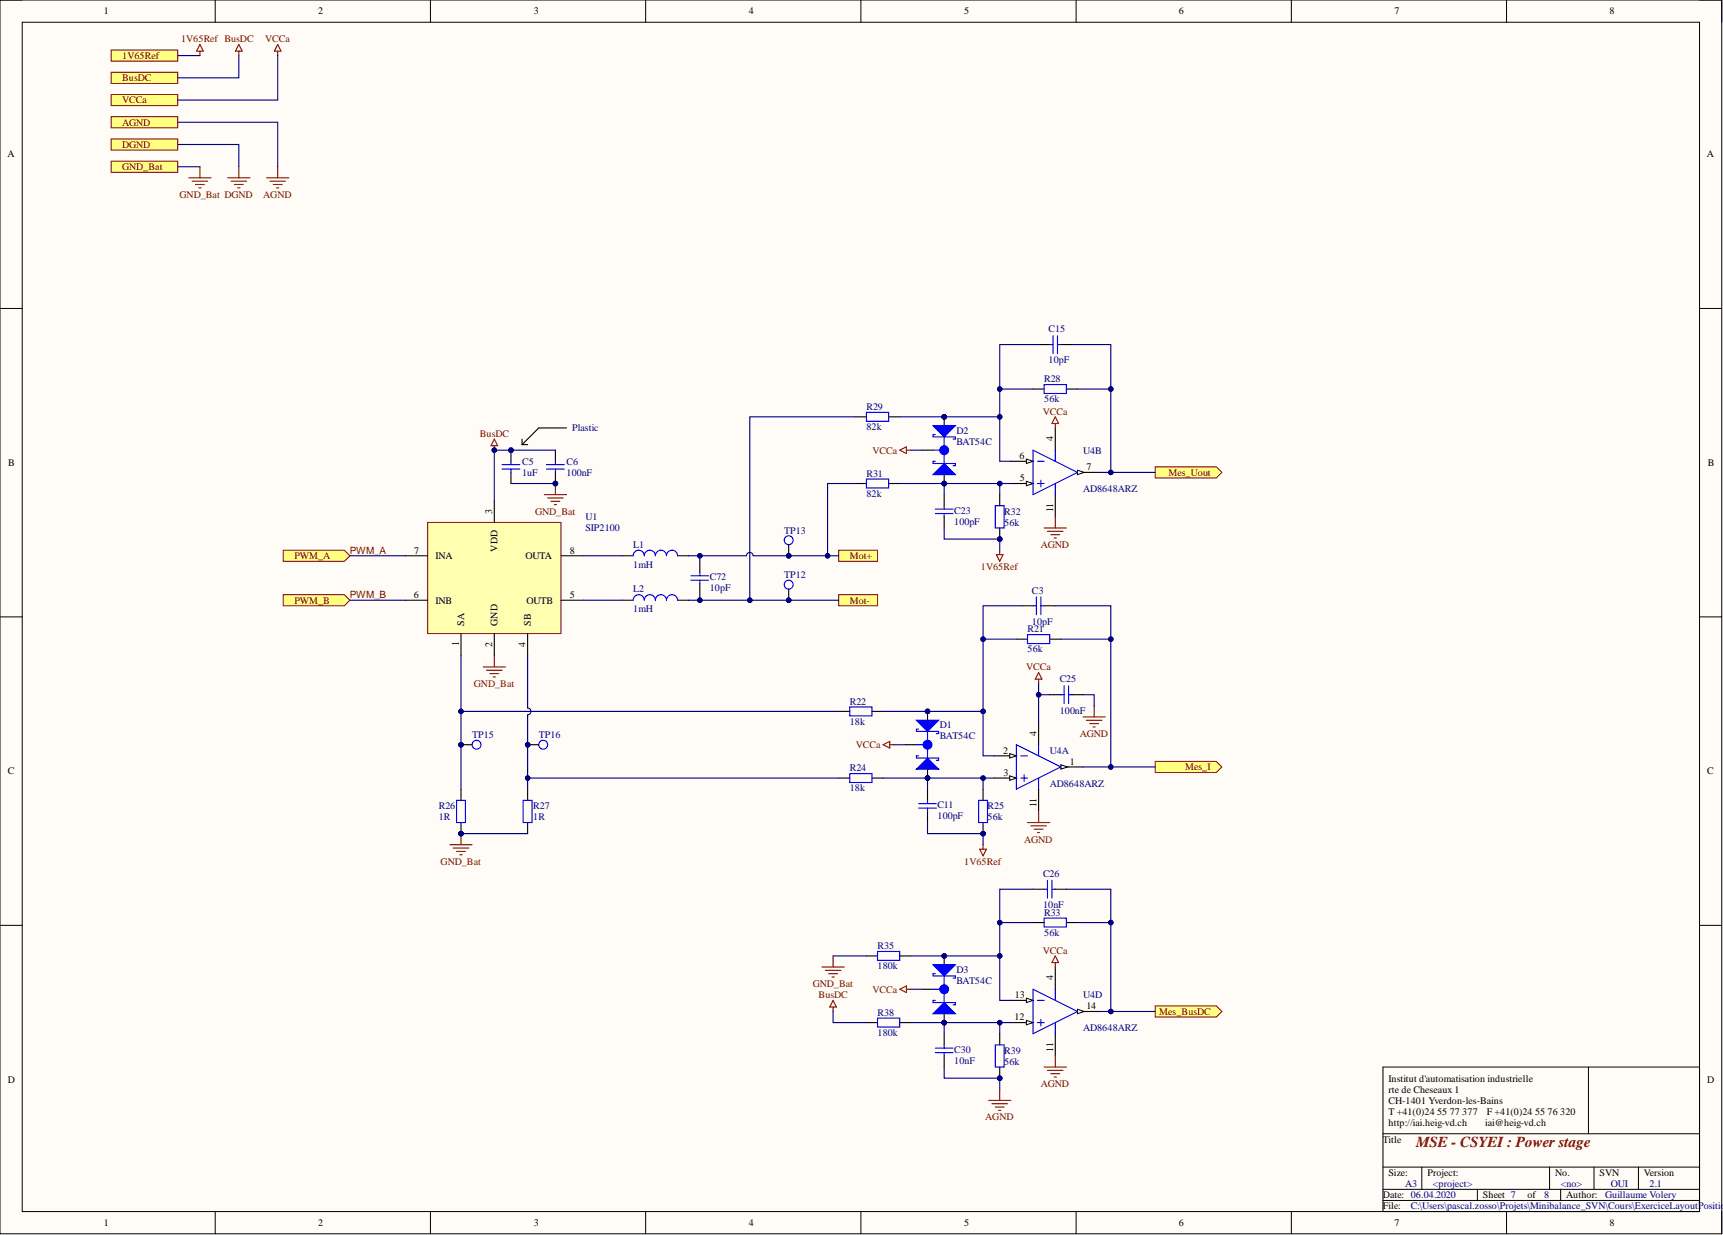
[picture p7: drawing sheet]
<svg xmlns="http://www.w3.org/2000/svg" width="393mm" height="282mm" viewBox="0 0 393 282" stroke-linecap="round" stroke-linejoin="round" font-family="sans-serif">
<defs><g id="words">
<text font-size="3.5" fill="#800000" x="323.3" y="261.8">MSE - CSYEI : Power stage</text>
<g font-size="2.3">
<text x="23.7" y="3.3">1</text>
<text x="72.6" y="3.3">2</text>
<text x="121.9" y="3.3">3</text>
<text x="170.9" y="3.3">4</text>
<text x="220.1" y="3.3">5</text>
<text x="269.1" y="3.3">6</text>
<text x="318.3" y="3.3">7</text>
<text x="367.4" y="3.3">8</text>
<text x="1.7" y="35.9">A</text>
<text x="389.7" y="35.9">A</text>
<text x="240.4" y="100.7" transform="rotate(-90 240.4 100.7)">4</text>
<text x="1.9" y="106.4">B</text>
<text x="232.7" y="104.8">6</text>
<text x="248" y="107.3">7</text>
<text x="389.8" y="106.4">B</text>
<text x="232.8" y="109.8">5</text>
<text x="112.3" y="117.2" transform="rotate(-90 112.3 117.2)">3</text>
<text x="240.4" y="117" transform="rotate(-90 240.4 117)">11</text>
<text x="113.6" y="125.9" transform="rotate(-90 113.6 125.9)">VDD</text>
<text x="94.6" y="126.3">7</text>
<text x="99.4" y="127.6">INA</text>
<text x="119.9" y="127.6">OUTA</text>
<text x="130.1" y="126.3">8</text>
<text x="94.5" y="136.5">6</text>
<text x="99.4" y="137.8">INB</text>
<text x="120.2" y="137.8">OUTB</text>
<text x="130.1" y="136.5">5</text>
<text x="106" y="142.8" transform="rotate(-90 106 142.8)">SA</text>
<text x="113.6" y="142.8" transform="rotate(-90 113.6 142.8)">GND</text>
<text x="121.2" y="142.8" transform="rotate(-90 121.2 142.8)">SB</text>
<text x="104.7" y="147.5" transform="rotate(-90 104.7 147.5)">1</text>
<text x="112.3" y="147.6" transform="rotate(-90 112.3 147.6)">2</text>
<text x="119.9" y="147.7" transform="rotate(-90 119.9 147.7)">4</text>
<text x="236.6" y="167.9" transform="rotate(-90 236.6 167.9)">4</text>
<text x="229" y="172">2</text>
<text x="1.8" y="176.7">C</text>
<text x="229.1" y="177.1">3</text>
<text x="244.2" y="174.5">1</text>
<text x="389.8" y="176.7">C</text>
<text x="236.6" y="184.2" transform="rotate(-90 236.6 184.2)">11</text>
<text x="231.7" y="227.8">13</text>
<text x="240.4" y="223.8" transform="rotate(-90 240.4 223.8)">4</text>
<text x="231.6" y="232.9">12</text>
<text x="248" y="230.3">14</text>
<text x="240.4" y="240" transform="rotate(-90 240.4 240)">11</text>
<text x="1.8" y="247.2">D</text>
<text x="317" y="246.8">Institut d'automatisation industrielle</text>
<text x="317" y="249.4">rte de Cheseaux 1</text>
<text x="317" y="251.9">CH-1401 Yverdon-les-Bains</text>
<text x="389.8" y="247.2">D</text>
<text x="317" y="254.5">T +41(0)24</text>
<text x="317" y="257">http://iai.heig-vd.ch</text>
<text x="328.1" y="254.5">55</text>
<text x="331" y="254.5">77</text>
<text x="333.8" y="254.5">377</text>
<text x="339" y="257">iai@heig-vd.ch</text>
<text x="339.4" y="254.5">F +41(0)24</text>
<text x="350.4" y="254.5">55</text>
<text x="353.3" y="254.5">76</text>
<text x="356.2" y="254.5">320</text>
<text x="315.7" y="260.8">Title</text>
<text x="317" y="268.4">Size:</text>
<text x="325.9" y="268.4">Project:</text>
<text x="355" y="268.4">No.</text>
<text x="365.2" y="268.4">SVN</text>
<text x="375.3" y="268.4">Version</text>
<text x="315.7" y="273.5">Date: 06.04.2020</text>
<text x="338.5" y="273.5">Sheet 7</text>
<text x="348.7" y="273.5">of</text>
<text x="357.6" y="273.5">Author:</text>
<text x="23.7" y="279.8">1</text>
<text x="72.6" y="279.8">2</text>
<text x="121.9" y="279.8">3</text>
<text x="170.9" y="279.8">4</text>
<text x="220.1" y="279.8">5</text>
<text x="269.1" y="279.8">6</text>
<text x="315.7" y="276">File:</text>
<text x="318.3" y="279.8">7</text>
<text x="367.4" y="279.8">8</text>
</g>
<g font-size="2.3" fill="#800000">
<text x="41.3" y="9.6">1V65Ref BusDC</text>
<text x="60.5" y="9.6">VCCa</text>
<text x="27.9" y="13.4">1V65Ref</text>
<text x="27.9" y="18.5">BusDC</text>
<text x="27.9" y="23.6">VCCa</text>
<text x="27.9" y="28.7">AGND</text>
<text x="27.9" y="33.7">DGND</text>
<text x="27.9" y="38.8">GND_Bat</text>
<text x="41" y="45.2">GND_Bat DGND</text>
<text x="60.1" y="45.2">AGND</text>
<text x="238" y="94.6">VCCa</text>
<text x="109.6" y="99.7">BusDC</text>
<text x="199.2" y="103.5">VCCa</text>
<text x="266.8" y="108.6">Mes_Uout</text>
<text x="122.1" y="117.5">GND_Bat</text>
<text x="237.6" y="125.1">AGND</text>
<text x="67.2" y="127.6">PWM_A</text>
<text x="79.9" y="126.3">PWM_A</text>
<text x="194" y="127.6">Mot+</text>
<text x="223.9" y="130.1">1V65Ref</text>
<text x="67.2" y="137.8">PWM_B</text>
<text x="79.9" y="136.5">PWM_B</text>
<text x="194" y="137.8">Mot-</text>
<text x="234.2" y="153">VCCa</text>
<text x="108.2" y="156.8">GND_Bat</text>
<text x="195.3" y="170.7">VCCa</text>
<text x="246.5" y="168.2">AGND</text>
<text x="270.6" y="175.8">Mes_I</text>
<text x="100.6" y="197.4">GND_Bat</text>
<text x="220.1" y="197.4">1V65Ref</text>
<text x="233.8" y="192.3">AGND</text>
<text x="238" y="217.7">VCCa</text>
<text x="185.5" y="225.3">GND_Bat</text>
<text x="186.9" y="227.8">BusDC</text>
<text x="199.2" y="226.5">VCCa</text>
<text x="264.7" y="231.6">Mes_BusDC</text>
<text x="237.6" y="248.1">AGND</text>
<text x="224.9" y="255.7">AGND</text>
</g>
<g font-size="2.3" fill="#000080">
<text x="239.4" y="75.9">C15</text>
<text x="239.4" y="83">10pF</text>
<text x="238.4" y="87.3">R28</text>
<text x="197.8" y="93.6">R29</text>
<text x="238.4" y="91.8">56k</text>
<text x="130.6" y="98.4">Plastic</text>
<text x="197.8" y="98.2">82k</text>
<text x="218.3" y="98.9">D2</text>
<text x="218.3" y="101.5">BAT54C</text>
<text x="119.2" y="106">C5</text>
<text x="129.3" y="106">C6</text>
<text x="247.2" y="103.5">U4B</text>
<text x="119.2" y="108.6">1uF</text>
<text x="129.3" y="108.6">100nF</text>
<text x="197.8" y="108.8">R31</text>
<text x="197.8" y="113.4">82k</text>
<text x="247.2" y="112.4">AD8648ARZ</text>
<text x="133.6" y="118.7">U1</text>
<text x="217.8" y="117.2">C23</text>
<text x="217.8" y="119.7">100pF</text>
<text x="229.2" y="117.5">R32</text>
<text x="229.2" y="120">56k</text>
<text x="133.6" y="121.3">SIP2100</text>
<text x="144.5" y="125.1">L1</text>
<text x="179" y="121.8">TP13</text>
<text x="144.5" y="129.6">1mH</text>
<text x="179" y="131.9">TP12</text>
<text x="144.5" y="135.2">L2</text>
<text x="162" y="132.4">C72</text>
<text x="162" y="135">10pF</text>
<text x="235.6" y="135.5">C3</text>
<text x="144.5" y="139.8">1mH</text>
<text x="235.6" y="142.6">10pF</text>
<text x="234.6" y="144.4">R21</text>
<text x="234.6" y="148.9">56k</text>
<text x="241.9" y="155.8">C25</text>
<text x="194" y="160.8">R22</text>
<text x="194" y="165.4">18k</text>
<text x="214.5" y="166.2">D1</text>
<text x="241.9" y="162.9">100nF</text>
<text x="107.8" y="168.5">TP15</text>
<text x="123" y="168.5">TP16</text>
<text x="214.5" y="168.7">BAT54C</text>
<text x="239.6" y="172">U4A</text>
<text x="194" y="176.1">R24</text>
<text x="239.6" y="179.6">AD8648ARZ</text>
<text x="100.2" y="184.7">R26</text>
<text x="121.7" y="184.7">R27</text>
<text x="194" y="180.6">18k</text>
<text x="214" y="184.4">C11</text>
<text x="225.4" y="184.7">R25</text>
<text x="100.2" y="187.2">1R</text>
<text x="121.7" y="187.2">1R</text>
<text x="214" y="187">100pF</text>
<text x="225.4" y="187.2">56k</text>
<text x="238.1" y="200.2">C26</text>
<text x="238.1" y="207.3">10nF</text>
<text x="238.4" y="209">R33</text>
<text x="238.4" y="213.6">56k</text>
<text x="200.3" y="216.7">R35</text>
<text x="200.3" y="221.2">180k</text>
<text x="218.3" y="222">D3</text>
<text x="218.3" y="224.5">BAT54C</text>
<text x="247.2" y="227.8">U4D</text>
<text x="200.3" y="231.9">R38</text>
<text x="200.3" y="236.4">180k</text>
<text x="247.2" y="235.4">AD8648ARZ</text>
<text x="217.8" y="240.2">C30</text>
<text x="217.8" y="242.8">10nF</text>
<text x="229.2" y="240.5">R39</text>
<text x="229.2" y="243">56k</text>
<text x="320.8" y="270.9">A3</text>
<text x="327.1" y="270.9">&lt;project&gt;</text>
<text x="352.5" y="273.5">8</text>
<text x="356.3" y="270.9">&lt;no&gt;</text>
<text x="366.4" y="273.5">Guillaume Volery</text>
<text x="367.7" y="270.9">OUI</text>
<text x="376.6" y="270.9">2.1</text>
<text x="322.1" y="276">C:\Users\pascal.zosso\Projets\Minibalance_SVN\Cours\ExerciceLayoutPosition</text>
</g>
</g></defs>
<path d="M0 0h393.1v281.6h-393.1z" fill-rule="evenodd" fill="#fffcf8"/>
<path d="M0 0h393.1v281.6h-393.1z" fill="none" stroke="#000" stroke-width=".23"/>
<path d="M5.1 5.1h382.9v271.4h-382.9z" fill-rule="evenodd" fill="#fffcf8"/>
<g fill="none" stroke="#000" stroke-width=".23">
<path d="M0 0h5.1M5.1 5.1h382.9v271.4h-382.9zM49.1 0v5.1M98.3 0v5.1M147.4 0v5.1M196.5 0v5.1M245.7 0v5.1M294.8 0v5.1M343.9 0v5.1M388 0h5.1v5.1M0 70.4h5.1M388 70.4h5.1"/>
<path d="M0 140.8h5.1M388 140.8h5.1M0 211.2h5.1M388 211.2h5.1M315.7 243.5h72.3v33h-72.3zM315.7 258.8h72.3M362.6 243.5v15.3M49.1 276.5v5.1M98.3 276.5v5.1M147.4 276.5v5.1M196.5 276.5v5.1M245.7 276.5v5.1"/>
<path d="M294.8 276.5v5.1M315.7 274h72.3M315.7 271.4h72.3M315.7 266.4h72.3M324.6 266.4v5M337.3 271.4v2.6M343.9 276.5v5.1M353.8 266.4v5M356.3 271.4v2.6M363.9 266.4v5M374 266.4v5M393.1 276.5v5.1"/>
</g>
<path d="M112.8 100.2l.8 1.5h-1.5zM112.8 101.7v1" fill="none" stroke="#800000" stroke-width=".25"/>
<circle cx="112.8" cy="102.7" r=".51" fill="#000080"/>
<circle cx="112.8" cy="102.7" r=".51" fill="none" stroke="#000080" stroke-width=".23"/>
<path d="M110.3 152.2h5.1M111.1 153h3.5M111.8 153.7h2.1M112.6 154.5h.5M112.8 149.7v2.5M102.7 192.8h5.1M103.5 193.6h3.5M104.2 194.3h2.1M105 195.1h.5M105.2 190.3v2.5" fill="none" stroke="#800000" stroke-width=".25"/>
<circle cx="105.2" cy="190.3" r=".51" fill="#000080"/>
<circle cx="105.2" cy="190.3" r=".51" fill="none" stroke="#000080" stroke-width=".23"/>
<path d="M190.2 218.2v2.5M187.7 220.7h5M188.4 221.5h3.6M189.2 222.2h2M189.9 223h.5M190.2 229.8v1.1M190.2 228.3l.8 1.5h-1.6zM225.7 251.2h5.1M226.5 251.9h3.5M227.2 252.7h2M228 253.4h.5M228.2 248.6v2.6" fill="none" stroke="#800000" stroke-width=".25"/>
<path d="M191.5 135.7h8.8v2.6h-8.8z" fill-rule="evenodd" fill="#ffff80"/>
<path d="M191.5 135.7h8.8v2.6h-8.8z" fill="none" stroke="#800000" stroke-width=".23"/>
<path d="M191.5 125.6h8.8v2.5h-8.8z" fill-rule="evenodd" fill="#ffff80"/>
<path d="M191.5 125.6h8.8v2.5h-8.8z" fill="none" stroke="#800000" stroke-width=".23"/>
<path d="M263.7 173.8h14l1.2 1.2-1.2 1.3h-14z" fill-rule="evenodd" fill="#ffff80"/>
<path d="M263.7 173.8h14l1.2 1.2-1.2 1.3h-14z" fill="none" stroke="#800000" stroke-width=".23"/>
<path d="M263.7 106.6h14l1.2 1.2-1.2 1.3h-14z" fill-rule="evenodd" fill="#ffff80"/>
<path d="M263.7 106.6h14l1.2 1.2-1.2 1.3h-14z" fill="none" stroke="#800000" stroke-width=".23"/>
<path d="M263.7 229.6h14l1.2 1.3-1.2 1.2h-14z" fill-rule="evenodd" fill="#ffff80"/>
<path d="M263.7 229.6h14l1.2 1.3-1.2 1.2h-14z" fill="none" stroke="#800000" stroke-width=".23"/>
<path d="M64.7 125.6h13.9l1.3 1.2-1.3 1.3h-13.9z" fill-rule="evenodd" fill="#ffff80"/>
<path d="M64.7 125.6h13.9l1.3 1.2-1.3 1.3h-13.9z" fill="none" stroke="#800000" stroke-width=".23"/>
<path d="M64.7 135.7h13.9l1.3 1.3-1.3 1.3h-13.9z" fill-rule="evenodd" fill="#ffff80"/>
<path d="M64.7 135.7h13.9l1.3 1.3-1.3 1.3h-13.9z" fill="none" stroke="#800000" stroke-width=".23"/>
<path d="M25.4 26.6h15.2v2.6h-15.2z" fill-rule="evenodd" fill="#ffff80"/>
<path d="M25.4 26.6h15.2v2.6h-15.2z" fill="none" stroke="#800000" stroke-width=".23"/>
<path d="M25.4 31.7h15.2v2.6h-15.2z" fill-rule="evenodd" fill="#ffff80"/>
<path d="M25.4 31.7h15.2v2.6h-15.2z" fill="none" stroke="#800000" stroke-width=".23"/>
<path d="M25.4 36.8h15.2v2.5h-15.2z" fill-rule="evenodd" fill="#ffff80"/>
<path d="M25.4 36.8h15.2v2.5h-15.2z" fill="none" stroke="#800000" stroke-width=".23"/>
<path d="M25.4 11.4h15.2v2.6h-15.2z" fill-rule="evenodd" fill="#ffff80"/>
<path d="M25.4 11.4h15.2v2.6h-15.2z" fill="none" stroke="#800000" stroke-width=".23"/>
<path d="M25.4 16.5h15.2v2.5h-15.2z" fill-rule="evenodd" fill="#ffff80"/>
<path d="M25.4 16.5h15.2v2.5h-15.2z" fill="none" stroke="#800000" stroke-width=".23"/>
<path d="M25.4 21.6h15.2v2.5h-15.2z" fill-rule="evenodd" fill="#ffff80"/>
<path d="M25.4 21.6h15.2v2.5h-15.2z" fill="none" stroke="#800000" stroke-width=".23"/>
<path d="M227.5 126.6h1.5l-.8 1.5zM228.2 125.6v1M223.7 193.8h1.5l-.8 1.5zM224.4 192.8v1" fill="none" stroke="#800000" stroke-width=".25"/>
<g fill="none" stroke="#000" stroke-width=".25">
<path d="M235.8 88.8h2.6M243.4 88.8h2.6M215.6 112.9v2.5M215.6 118v2.5M232 145.9h2.6M239.6 158.6h2.6M239.6 145.9h2.6M244.7 158.6h2.5M211.7 180.1v2.6M211.7 185.2v2.5M235.8 203h2.6M235.8 210.6h2.6"/>
<path d="M240.9 203h2.5M243.4 210.6h2.6M215.6 235.9v2.6M215.6 241v2.5"/>
</g>
<g fill="none" stroke="#00f" stroke-width=".25">
<path d="M238.4 87.8h5v2h-5zM213.5 116.2h4.1M213.5 117.2h4.1M215.6 115.4v.8M215.6 117.2v.8M234.6 144.9h5v2h-5zM242.2 158.6h.7M242.9 156.5v4.1M244 156.5v4.1M244 158.6h.7M209.7 183.4h4.1M209.7 184.4h4.1"/>
<path d="M211.7 182.7v.7M211.7 184.4v.8M238.4 209.5h5v2.1h-5zM238.4 203h.7M239.1 200.9v4.1M240.1 200.9v4.1M240.1 203h.8M213.5 239.2h4.1M215.6 238.5v.7M213.5 240.2h4.1M215.6 240.2v.8"/>
</g>
<circle cx="224.4" cy="190.3" r=".51" fill="#000080"/>
<circle cx="224.4" cy="190.3" r=".51" fill="none" stroke="#000080" stroke-width=".23"/>
<path d="M224.4 180.1v2.6M224.4 187.7v2.6" fill="none" stroke="#000" stroke-width=".25"/>
<circle cx="224.4" cy="190.3" r=".51" fill="#000080"/>
<circle cx="224.4" cy="190.3" r=".51" fill="none" stroke="#000080" stroke-width=".23"/>
<path d="M223.4 182.7h2v5h-2z" fill="none" stroke="#00f" stroke-width=".25"/>
<circle cx="228.2" cy="123" r=".51" fill="#000080"/>
<circle cx="228.2" cy="123" r=".51" fill="none" stroke="#000080" stroke-width=".23"/>
<path d="M228.2 112.9v2.5M228.2 120.5v2.5" fill="none" stroke="#000" stroke-width=".25"/>
<circle cx="228.2" cy="123" r=".51" fill="#000080"/>
<circle cx="228.2" cy="123" r=".51" fill="none" stroke="#000080" stroke-width=".23"/>
<path d="M227.2 115.4h2v5.1h-2z" fill="none" stroke="#00f" stroke-width=".25"/>
<circle cx="228.2" cy="246.1" r=".51" fill="#000080"/>
<circle cx="228.2" cy="246.1" r=".51" fill="none" stroke="#000080" stroke-width=".23"/>
<path d="M228.2 235.9v2.6M228.2 243.5v2.6" fill="none" stroke="#000" stroke-width=".25"/>
<circle cx="228.2" cy="246.1" r=".51" fill="#000080"/>
<circle cx="228.2" cy="246.1" r=".51" fill="none" stroke="#000080" stroke-width=".23"/>
<path d="M227.2 238.5h2v5h-2z" fill="none" stroke="#00f" stroke-width=".25"/>
<circle cx="105.2" cy="190.3" r=".51" fill="#000080"/>
<circle cx="105.2" cy="190.3" r=".51" fill="none" stroke="#000080" stroke-width=".23"/>
<path d="M105.2 180.1v2.6M105.2 187.7v2.6" fill="none" stroke="#000" stroke-width=".25"/>
<circle cx="105.2" cy="190.3" r=".51" fill="#000080"/>
<circle cx="105.2" cy="190.3" r=".51" fill="none" stroke="#000080" stroke-width=".23"/>
<path d="M197.8 94.1h5.1v2h-5.1zM197.8 109.3h5.1v2.1h-5.1zM194 161.3h5.1v2.1h-5.1zM194 176.6h5.1v2h-5.1zM104.2 182.7h2.1v5h-2.1zM119.4 182.7h2.1v5h-2.1zM200.3 217.2h5.1v2h-5.1zM200.3 232.4h5.1v2h-5.1z" fill="none" stroke="#00f" stroke-width=".25"/>
<g fill="none" stroke="#000" stroke-width=".25">
<path d="M195.3 95.1h2.5M202.9 95.1h2.5M195.3 110.4h2.5M202.9 110.4h2.5M191.5 162.4h2.5M191.5 177.6h2.5M199.1 162.4h2.5M199.1 177.6h2.5M120.5 180.1v2.6M120.5 187.7v2.6M197.8 218.2h2.5M205.4 218.2h2.5"/>
<path d="M197.8 233.4h2.5M205.4 233.4h2.5"/>
</g>
<circle cx="105.2" cy="170" r=".51" fill="#000080"/>
<circle cx="105.2" cy="170" r=".51" fill="none" stroke="#000080" stroke-width=".23"/>
<circle cx="108.8" cy="170" r="1.02" fill="none" stroke="#00f" stroke-width=".25"/>
<path d="M105.2 170h2.6" fill="none" stroke="#000" stroke-width=".25"/>
<circle cx="105.2" cy="170" r=".51" fill="#000080"/>
<circle cx="105.2" cy="170" r=".51" fill="none" stroke="#000080" stroke-width=".23"/>
<circle cx="120.5" cy="170" r=".51" fill="#000080"/>
<circle cx="120.5" cy="170" r=".51" fill="none" stroke="#000080" stroke-width=".23"/>
<circle cx="124" cy="170" r="1.02" fill="none" stroke="#00f" stroke-width=".25"/>
<path d="M120.5 170h2.5" fill="none" stroke="#000" stroke-width=".25"/>
<circle cx="120.5" cy="170" r=".51" fill="#000080"/>
<circle cx="120.5" cy="170" r=".51" fill="none" stroke="#000080" stroke-width=".23"/>
<path d="M242.2 175h5" fill="none" stroke="#000" stroke-width=".25"/>
<path d="M242.2 174.5l1.5 .5-1.5 .6z" fill="#f8fcff"/>
<path d="M242.2 174.5l1.5 .5-1.5 .6z" fill="none" stroke="#000" stroke-width=".23"/>
<path d="M227 172.5h5" fill="none" stroke="#000" stroke-width=".25"/>
<path d="M230.5 172l1.5 .5-1.5 .5z" fill="#f8fcff"/>
<path d="M230.5 172l1.5 .5-1.5 .5z" fill="none" stroke="#000" stroke-width=".23"/>
<path d="M227 177.6h5" fill="none" stroke="#000" stroke-width=".25"/>
<path d="M230.5 177.1l1.5 .5-1.5 .5z" fill="#f8fcff"/>
<path d="M230.5 177.1l1.5 .5-1.5 .5z" fill="none" stroke="#000" stroke-width=".23"/>
<path d="M232 170l10.2 5-10.2 5.1zM233 172.5h1.6M233 177.6h1.6M233.8 176.8v1.5M237.1 170v2.5M237.1 177.6v2.5" fill="none" stroke="#00f" stroke-width=".25"/>
<path d="M246 107.8h5.1M237.1 164.9v5.1M237.1 180.1v5.1" fill="none" stroke="#000" stroke-width=".25"/>
<path d="M237.1 153.5l.8 1.5h-1.6zM237.1 155v1M234.6 187.7h5M235.3 188.5h3.6M236.1 189.3h2M236.9 190h.5M237.1 185.2v2.5" fill="none" stroke="#800000" stroke-width=".25"/>
<path d="M246 107.3l1.5 .5-1.5 .5z" fill="#f8fcff"/>
<path d="M246 107.3l1.5 .5-1.5 .5z" fill="none" stroke="#000" stroke-width=".23"/>
<path d="M230.8 110.4h5" fill="none" stroke="#000" stroke-width=".25"/>
<path d="M234.3 109.8l1.5 .6-1.5 .5z" fill="#f8fcff"/>
<path d="M234.3 109.8l1.5 .6-1.5 .5z" fill="none" stroke="#000" stroke-width=".23"/>
<path d="M230.8 105.3h5" fill="none" stroke="#000" stroke-width=".25"/>
<path d="M234.3 104.8l1.5 .5-1.5 .5z" fill="#f8fcff"/>
<path d="M234.3 104.8l1.5 .5-1.5 .5z" fill="none" stroke="#000" stroke-width=".23"/>
<path d="M235.8 102.7l10.2 5.1-10.2 5.1zM236.9 105.3h1.5M236.9 110.4h1.5M237.6 109.6v1.5M240.9 102.7v2.6M240.9 110.4v2.5" fill="none" stroke="#00f" stroke-width=".25"/>
<path d="M240.9 97.7v5M240.9 112.9v5.1M246 230.9h5.1" fill="none" stroke="#000" stroke-width=".25"/>
<path d="M240.9 95.1l.8 1.6h-1.6zM240.9 96.7v1M240.9 118v2.5M238.4 120.5h5M239.1 121.3h3.6M239.9 122h2M240.7 122.8h.5M247.2 163.6h5.1M248 164.4h3.6M248.8 165.2h2M249.5 165.9h.5M249.8 161.1v2.5" fill="none" stroke="#800000" stroke-width=".25"/>
<path d="M246 230.3l1.5 .6-1.5 .5z" fill="#f8fcff"/>
<path d="M246 230.3l1.5 .6-1.5 .5z" fill="none" stroke="#000" stroke-width=".23"/>
<path d="M230.8 233.4h5" fill="none" stroke="#000" stroke-width=".25"/>
<path d="M234.3 232.9l1.5 .5-1.5 .5z" fill="#f8fcff"/>
<path d="M234.3 232.9l1.5 .5-1.5 .5z" fill="none" stroke="#000" stroke-width=".23"/>
<path d="M230.8 228.3h5" fill="none" stroke="#000" stroke-width=".25"/>
<path d="M234.3 227.8l1.5 .5-1.5 .5z" fill="#f8fcff"/>
<path d="M234.3 227.8l1.5 .5-1.5 .5z" fill="none" stroke="#000" stroke-width=".23"/>
<path d="M235.8 225.8l10.2 5.1-10.2 5zM236.9 228.3h1.5M236.9 233.4h1.5M237.6 232.6v1.6M240.9 225.8v2.5M240.9 233.4v2.5" fill="none" stroke="#00f" stroke-width=".25"/>
<path d="M240.9 220.7v5.1M240.9 235.9v5.1" fill="none" stroke="#000" stroke-width=".25"/>
<path d="M240.9 218.2l.8 1.5h-1.6zM240.9 219.7v1M238.4 243.5h5M239.1 244.3h3.6M239.9 245.1h2M240.7 245.8h.5M240.9 241v2.5" fill="none" stroke="#800000" stroke-width=".25"/>
<path d="M97.6 119.2h30.5v25.4h-30.5z" fill-rule="evenodd" fill="#ffffb0"/>
<path d="M97.6 119.2h30.5v25.4h-30.5z" fill="none" stroke="#800000" stroke-width=".23"/>
<path d="M112.8 114.2v5M92.6 137h5M92.6 126.8h5M128.1 137h5M128.1 126.8h5M105.2 144.6v5.1M112.8 144.6v5.1M120.5 144.6v5.1" fill="none" stroke="#000" stroke-width=".25"/>
<path d="M124.3 112.9h5M125 113.7h3.6M125.8 114.4h2M126.5 115.2h.5M126.8 110.4v2.5" fill="none" stroke="#800000" stroke-width=".25"/>
<circle cx="126.8" cy="110.4" r=".51" fill="#000080"/>
<circle cx="126.8" cy="110.4" r=".51" fill="none" stroke="#000080" stroke-width=".23"/>
<circle cx="126.8" cy="110.4" r=".51" fill="#000080"/>
<circle cx="126.8" cy="110.4" r=".51" fill="none" stroke="#000080" stroke-width=".23"/>
<path d="M126.8 107.8v2.6" fill="none" stroke="#000" stroke-width=".25"/>
<circle cx="126.8" cy="110.4" r=".51" fill="#000080"/>
<circle cx="126.8" cy="110.4" r=".51" fill="none" stroke="#000080" stroke-width=".23"/>
<path d="M126.8 102.7v2.6" fill="none" stroke="#000" stroke-width=".25"/>
<path d="M124.8 106h4M124.8 107.1h4M126.8 105.3v.7M126.8 107.1v.7" fill="none" stroke="#00f" stroke-width=".25"/>
<circle cx="215.6" cy="95.1" r=".51" fill="#000080"/>
<circle cx="215.6" cy="95.1" r=".51" fill="none" stroke="#000080" stroke-width=".23"/>
<circle cx="215.6" cy="110.4" r=".51" fill="#000080"/>
<circle cx="215.6" cy="110.4" r=".51" fill="none" stroke="#000080" stroke-width=".23"/>
<path d="M215.6 95.1v2.6" fill="none" stroke="#000" stroke-width=".25"/>
<circle cx="215.6" cy="95.1" r=".51" fill="#000080"/>
<circle cx="215.6" cy="95.1" r=".51" fill="none" stroke="#000080" stroke-width=".23"/>
<path d="M210.5 102.7h2.5" fill="none" stroke="#000" stroke-width=".25"/>
<path d="M213 97.2h5.1l-2.5 2.5z" fill="#00f"/>
<path d="M213 97.2h5.1l-2.5 2.5zM213.5 99.2h-.5v.5h5.1v.5h-.5" fill="none" stroke="#00f" stroke-width=".25"/>
<path d="M215.6 107.8v2.6" fill="none" stroke="#000" stroke-width=".25"/>
<circle cx="215.6" cy="110.4" r=".51" fill="#000080"/>
<circle cx="215.6" cy="110.4" r=".51" fill="none" stroke="#000080" stroke-width=".23"/>
<path d="M215.6 105.8l2.5 2.5h-5.1z" fill="#00f"/>
<path d="M215.6 99.7v6.1M213 102.7h2.6M213.5 105.3h-.5v.5h5.1v.5h-.5M215.6 105.8l2.5 2.5h-5.1z" fill="none" stroke="#00f" stroke-width=".25"/>
<circle cx="215.6" cy="102.7" r="1.01" fill="#00f"/>
<circle cx="215.6" cy="102.7" r="1.01" fill="none" stroke="#00f" stroke-width=".23"/>
<path d="M205.4 102.7l1.5-.7v1.5zM206.9 102.7h1" fill="none" stroke="#800000" stroke-width=".25"/>
<circle cx="215.6" cy="218.2" r=".51" fill="#000080"/>
<circle cx="215.6" cy="218.2" r=".51" fill="none" stroke="#000080" stroke-width=".23"/>
<circle cx="215.6" cy="233.4" r=".51" fill="#000080"/>
<circle cx="215.6" cy="233.4" r=".51" fill="none" stroke="#000080" stroke-width=".23"/>
<path d="M215.6 218.2v2.5" fill="none" stroke="#000" stroke-width=".25"/>
<circle cx="215.6" cy="218.2" r=".51" fill="#000080"/>
<circle cx="215.6" cy="218.2" r=".51" fill="none" stroke="#000080" stroke-width=".23"/>
<path d="M210.5 225.8h2.5" fill="none" stroke="#000" stroke-width=".25"/>
<path d="M213 220.2h5.1l-2.5 2.5z" fill="#00f"/>
<path d="M213 220.2h5.1l-2.5 2.5zM213.5 222.2h-.5v.5h5.1v.5h-.5" fill="none" stroke="#00f" stroke-width=".25"/>
<path d="M215.6 230.9v2.5" fill="none" stroke="#000" stroke-width=".25"/>
<circle cx="215.6" cy="233.4" r=".51" fill="#000080"/>
<circle cx="215.6" cy="233.4" r=".51" fill="none" stroke="#000080" stroke-width=".23"/>
<path d="M215.6 228.8l2.5 2.6h-5.1z" fill="#00f"/>
<path d="M213 225.8h2.6M213.5 228.3h-.5v.5h5.1v.5h-.5M215.6 228.8l2.5 2.6h-5.1zM215.6 222.7v6.1" fill="none" stroke="#00f" stroke-width=".25"/>
<circle cx="215.6" cy="225.8" r="1.01" fill="#00f"/>
<circle cx="215.6" cy="225.8" r="1.01" fill="none" stroke="#00f" stroke-width=".23"/>
<path d="M205.4 225.8l1.5-.8v1.5zM206.9 225.8h1" fill="none" stroke="#800000" stroke-width=".25"/>
<circle cx="211.7" cy="162.4" r=".51" fill="#000080"/>
<circle cx="211.7" cy="162.4" r=".51" fill="none" stroke="#000080" stroke-width=".23"/>
<circle cx="211.7" cy="177.6" r=".51" fill="#000080"/>
<circle cx="211.7" cy="177.6" r=".51" fill="none" stroke="#000080" stroke-width=".23"/>
<path d="M211.7 162.4v2.5" fill="none" stroke="#000" stroke-width=".25"/>
<circle cx="211.7" cy="162.4" r=".51" fill="#000080"/>
<circle cx="211.7" cy="162.4" r=".51" fill="none" stroke="#000080" stroke-width=".23"/>
<path d="M206.7 170h2.5" fill="none" stroke="#000" stroke-width=".25"/>
<path d="M209.2 164.4h5.1l-2.6 2.5z" fill="#00f"/>
<path d="M209.2 164.4h5.1l-2.6 2.5zM209.7 166.4h-.5v.5h5.1v.5h-.5" fill="none" stroke="#00f" stroke-width=".25"/>
<path d="M211.7 175v2.6" fill="none" stroke="#000" stroke-width=".25"/>
<circle cx="211.7" cy="177.6" r=".51" fill="#000080"/>
<circle cx="211.7" cy="177.6" r=".51" fill="none" stroke="#000080" stroke-width=".23"/>
<path d="M211.7 173l2.6 2.6h-5.1z" fill="#00f"/>
<path d="M209.2 170h2.5M209.7 172.5h-.5v.5h5.1v.5h-.5M211.7 173l2.6 2.6h-5.1zM211.7 166.9v6.1" fill="none" stroke="#00f" stroke-width=".25"/>
<circle cx="211.7" cy="170" r="1.01" fill="#00f"/>
<circle cx="211.7" cy="170" r="1.01" fill="none" stroke="#00f" stroke-width=".23"/>
<path d="M201.6 170l1.5-.8v1.5zM203.1 170h1" fill="none" stroke="#800000" stroke-width=".25"/>
<path d="M237.1 78.6h2.5M242.2 78.6h2.5M142 126.8h2.5M142 137h2.5M154.7 126.8h2.5M154.7 137h2.5M233.3 138.3h2.5M238.4 138.3h2.5" fill="none" stroke="#000" stroke-width=".25"/>
<path d="M239.6 78.6h.8M240.4 76.6v4.1M241.4 76.6v4.1M241.4 78.6h.8M144.5 126.8a1.27 1.27 0 0 1 1.3-1.2 1.27 1.27 0 0 1 1.3 1.2 1.27 1.27 0 0 1 1.2-1.2 1.27 1.27 0 0 1 1.3 1.2 1.27 1.27 0 0 1 1.3-1.2 1.27 1.27 0 0 1 1.3 1.2 1.27 1.27 0 0 1 1.2-1.2 1.27 1.27 0 0 1 1.3 1.2M144.5 137a1.27 1.27 0 0 1 1.3-1.3 1.27 1.27 0 0 1 1.3 1.3 1.27 1.27 0 0 1 1.2-1.3 1.27 1.27 0 0 1 1.3 1.3 1.27 1.27 0 0 1 1.3-1.3 1.27 1.27 0 0 1 1.3 1.3 1.27 1.27 0 0 1 1.2-1.3 1.27 1.27 0 0 1 1.3 1.3M235.8 138.3h.8M236.6 136.2v4.1M237.6 136.2v4.1M237.6 138.3h.8" fill="none" stroke="#00f" stroke-width=".25"/>
<circle cx="116.7" cy="102.7" r=".51" fill="#000080"/>
<circle cx="116.7" cy="102.7" r=".51" fill="none" stroke="#000080" stroke-width=".23"/>
<path d="M116.7 102.7v2.6M116.7 107.8v2.6" fill="none" stroke="#000" stroke-width=".25"/>
<circle cx="116.7" cy="102.7" r=".51" fill="#000080"/>
<circle cx="116.7" cy="102.7" r=".51" fill="none" stroke="#000080" stroke-width=".23"/>
<path d="M114.6 106h4.1M114.6 107.1h4.1M116.7 105.3v.7M116.7 107.1v.7M157.7 131.4h4.1M157.7 132.4h4.1M159.8 130.7v.7M159.8 132.4v.8" fill="none" stroke="#00f" stroke-width=".25"/>
<path d="M129.3 97.7h-6.3l-3.8 3.8M119.2 101.5h1.3M119.2 100.2v1.3M159.8 128.1v2.6M159.8 133.2v2.5" fill="none" stroke="#000" stroke-width=".25"/>
<g fill="none" stroke="#800000" stroke-width=".25">
<path d="M45.6 11.7v1M45.6 10.1l.8 1.6h-1.5zM54.5 11.7v1M54.5 10.1l.8 1.6h-1.5zM63.4 11.7v1M63.4 10.1l.8 1.6h-1.6zM45.6 38.1v2.5M54.5 38.1v2.5M63.4 38.1v2.5M43.1 40.6h5.1M43.9 41.4h3.5M44.6 42.1h2.1"/>
<path d="M45.4 42.9h.5M52 40.6h5.1M52.7 41.4h3.6M53.5 42.1h2M54.3 42.9h.5M60.9 40.6h5M61.6 41.4h3.6M62.4 42.1h2M63.1 42.9h.6"/>
</g>
<circle cx="180" cy="137" r=".51" fill="#000080"/>
<circle cx="180" cy="137" r=".51" fill="none" stroke="#000080" stroke-width=".23"/>
<circle cx="180" cy="133.4" r="1.01" fill="none" stroke="#00f" stroke-width=".25"/>
<path d="M180 134.5v2.5" fill="none" stroke="#000" stroke-width=".25"/>
<circle cx="180" cy="137" r=".51" fill="#000080"/>
<circle cx="180" cy="137" r=".51" fill="none" stroke="#000080" stroke-width=".23"/>
<path d="M79.9 126.8h12.7M133.1 126.8h8.9M133.1 137h8.9M190.2 218.2h7.6M190.2 230.9v2.5h7.6M207.9 233.4h7.7" fill="none" stroke="#000080" stroke-width=".25"/>
<circle cx="215.6" cy="233.4" r=".51" fill="#000080"/>
<circle cx="215.6" cy="233.4" r=".51" fill="none" stroke="#000080" stroke-width=".23"/>
<path d="M211.7 187.7v2.6h12.7v2.5" fill="none" stroke="#000080" stroke-width=".25"/>
<circle cx="224.4" cy="190.3" r=".51" fill="#000080"/>
<circle cx="224.4" cy="190.3" r=".51" fill="none" stroke="#000080" stroke-width=".23"/>
<path d="M215.6 120.5v2.5h12.6v2.6" fill="none" stroke="#000080" stroke-width=".25"/>
<circle cx="228.2" cy="123" r=".51" fill="#000080"/>
<circle cx="228.2" cy="123" r=".51" fill="none" stroke="#000080" stroke-width=".23"/>
<path d="M215.6 243.5v2.6h12.6v2.5" fill="none" stroke="#000080" stroke-width=".25"/>
<circle cx="228.2" cy="246.1" r=".51" fill="#000080"/>
<circle cx="228.2" cy="246.1" r=".51" fill="none" stroke="#000080" stroke-width=".23"/>
<path d="M247.2 175h6.4" fill="none" stroke="#000080" stroke-width=".25"/>
<circle cx="253.6" cy="175" r=".51" fill="#000080"/>
<circle cx="253.6" cy="175" r=".51" fill="none" stroke="#000080" stroke-width=".23"/>
<path d="M224.4 177.6h2.6" fill="none" stroke="#000080" stroke-width=".25"/>
<circle cx="224.4" cy="177.6" r=".51" fill="#000080"/>
<circle cx="224.4" cy="177.6" r=".51" fill="none" stroke="#000080" stroke-width=".23"/>
<path d="M251.1 107.8h2.5" fill="none" stroke="#000080" stroke-width=".25"/>
<circle cx="253.6" cy="107.8" r=".51" fill="#000080"/>
<circle cx="253.6" cy="107.8" r=".51" fill="none" stroke="#000080" stroke-width=".23"/>
<path d="M247.2 158.6h2.6v2.5M251.1 230.9h2.5" fill="none" stroke="#000080" stroke-width=".25"/>
<circle cx="253.6" cy="230.9" r=".51" fill="#000080"/>
<circle cx="253.6" cy="230.9" r=".51" fill="none" stroke="#000080" stroke-width=".23"/>
<path d="M228.2 233.4h2.6" fill="none" stroke="#000080" stroke-width=".25"/>
<circle cx="228.2" cy="233.4" r=".51" fill="#000080"/>
<circle cx="228.2" cy="233.4" r=".51" fill="none" stroke="#000080" stroke-width=".23"/>
<path d="M116.7 110.4h10.1" fill="none" stroke="#000080" stroke-width=".25"/>
<circle cx="126.8" cy="110.4" r=".51" fill="#000080"/>
<circle cx="126.8" cy="110.4" r=".51" fill="none" stroke="#000080" stroke-width=".23"/>
<path d="M126.8 102.7h-14v11.5" fill="none" stroke="#000080" stroke-width=".25"/>
<circle cx="112.8" cy="102.7" r=".51" fill="#000080"/>
<circle cx="112.8" cy="102.7" r=".51" fill="none" stroke="#000080" stroke-width=".23"/>
<circle cx="116.7" cy="102.7" r=".51" fill="#000080"/>
<circle cx="116.7" cy="102.7" r=".51" fill="none" stroke="#000080" stroke-width=".23"/>
<path d="M105.2 190.3h15.3" fill="none" stroke="#000080" stroke-width=".25"/>
<circle cx="105.2" cy="190.3" r=".51" fill="#000080"/>
<circle cx="105.2" cy="190.3" r=".51" fill="none" stroke="#000080" stroke-width=".23"/>
<path d="M215.6 95.1h12.6M79.9 137h12.7" fill="none" stroke="#000080" stroke-width=".25"/>
<circle cx="215.6" cy="95.1" r=".51" fill="#000080"/>
<circle cx="215.6" cy="95.1" r=".51" fill="none" stroke="#000080" stroke-width=".23"/>
<circle cx="228.2" cy="95.1" r=".51" fill="#000080"/>
<circle cx="228.2" cy="95.1" r=".51" fill="none" stroke="#000080" stroke-width=".23"/>
<path d="M205.4 95.1h10.2" fill="none" stroke="#000080" stroke-width=".25"/>
<circle cx="215.6" cy="95.1" r=".51" fill="#000080"/>
<circle cx="215.6" cy="95.1" r=".51" fill="none" stroke="#000080" stroke-width=".23"/>
<path d="M228.2 110.4v2.5" fill="none" stroke="#000080" stroke-width=".25"/>
<circle cx="228.2" cy="110.4" r=".51" fill="#000080"/>
<circle cx="228.2" cy="110.4" r=".51" fill="none" stroke="#000080" stroke-width=".23"/>
<path d="M201.6 162.4h22.8" fill="none" stroke="#000080" stroke-width=".25"/>
<circle cx="211.7" cy="162.4" r=".51" fill="#000080"/>
<circle cx="211.7" cy="162.4" r=".51" fill="none" stroke="#000080" stroke-width=".23"/>
<circle cx="224.4" cy="162.4" r=".51" fill="#000080"/>
<circle cx="224.4" cy="162.4" r=".51" fill="none" stroke="#000080" stroke-width=".23"/>
<path d="M207.9 218.2h20.3" fill="none" stroke="#000080" stroke-width=".25"/>
<circle cx="215.6" cy="218.2" r=".51" fill="#000080"/>
<circle cx="215.6" cy="218.2" r=".51" fill="none" stroke="#000080" stroke-width=".23"/>
<circle cx="228.2" cy="218.2" r=".51" fill="#000080"/>
<circle cx="228.2" cy="218.2" r=".51" fill="none" stroke="#000080" stroke-width=".23"/>
<path d="M159.8 135.7v1.3" fill="none" stroke="#000080" stroke-width=".25"/>
<circle cx="159.8" cy="137" r=".51" fill="#000080"/>
<circle cx="159.8" cy="137" r=".51" fill="none" stroke="#000080" stroke-width=".23"/>
<path d="M157.2 126.8h2.6v1.3" fill="none" stroke="#000080" stroke-width=".25"/>
<circle cx="159.8" cy="126.8" r=".51" fill="#000080"/>
<circle cx="159.8" cy="126.8" r=".51" fill="none" stroke="#000080" stroke-width=".23"/>
<path d="M215.6 233.4h12.6v2.5" fill="none" stroke="#000080" stroke-width=".25"/>
<circle cx="228.2" cy="233.4" r=".51" fill="#000080"/>
<circle cx="228.2" cy="233.4" r=".51" fill="none" stroke="#000080" stroke-width=".23"/>
<circle cx="215.6" cy="233.4" r=".51" fill="#000080"/>
<circle cx="215.6" cy="233.4" r=".51" fill="none" stroke="#000080" stroke-width=".23"/>
<path d="M215.6 233.4v2.5" fill="none" stroke="#000080" stroke-width=".25"/>
<circle cx="215.6" cy="233.4" r=".51" fill="#000080"/>
<circle cx="215.6" cy="233.4" r=".51" fill="none" stroke="#000080" stroke-width=".23"/>
<path d="M207.9 102.7h2.6M215.6 110.4v2.5" fill="none" stroke="#000080" stroke-width=".25"/>
<circle cx="215.6" cy="110.4" r=".51" fill="#000080"/>
<circle cx="215.6" cy="110.4" r=".51" fill="none" stroke="#000080" stroke-width=".23"/>
<path d="M211.7 177.6v2.5" fill="none" stroke="#000080" stroke-width=".25"/>
<circle cx="211.7" cy="177.6" r=".51" fill="#000080"/>
<circle cx="211.7" cy="177.6" r=".51" fill="none" stroke="#000080" stroke-width=".23"/>
<path d="M195.3 95.1h-24.1v41.9h20.3M204.1 170h2.6M207.9 225.8h2.6" fill="none" stroke="#000080" stroke-width=".25"/>
<circle cx="180" cy="137" r=".51" fill="#000080"/>
<circle cx="180" cy="137" r=".51" fill="none" stroke="#000080" stroke-width=".23"/>
<circle cx="171.2" cy="137" r=".51" fill="#000080"/>
<circle cx="171.2" cy="137" r=".51" fill="none" stroke="#000080" stroke-width=".23"/>
<path d="M157.2 137h14" fill="none" stroke="#000080" stroke-width=".25"/>
<circle cx="171.2" cy="137" r=".51" fill="#000080"/>
<circle cx="171.2" cy="137" r=".51" fill="none" stroke="#000080" stroke-width=".23"/>
<circle cx="159.8" cy="137" r=".51" fill="#000080"/>
<circle cx="159.8" cy="137" r=".51" fill="none" stroke="#000080" stroke-width=".23"/>
<path d="M201.6 177.6h22.8v2.5" fill="none" stroke="#000080" stroke-width=".25"/>
<circle cx="224.4" cy="177.6" r=".51" fill="#000080"/>
<circle cx="224.4" cy="177.6" r=".51" fill="none" stroke="#000080" stroke-width=".23"/>
<circle cx="211.7" cy="177.6" r=".51" fill="#000080"/>
<circle cx="211.7" cy="177.6" r=".51" fill="none" stroke="#000080" stroke-width=".23"/>
<path d="M205.4 110.4h25.4" fill="none" stroke="#000080" stroke-width=".25"/>
<circle cx="228.2" cy="110.4" r=".51" fill="#000080"/>
<circle cx="228.2" cy="110.4" r=".51" fill="none" stroke="#000080" stroke-width=".23"/>
<circle cx="215.6" cy="110.4" r=".51" fill="#000080"/>
<circle cx="215.6" cy="110.4" r=".51" fill="none" stroke="#000080" stroke-width=".23"/>
<path d="M40.6 12.7h5M54.5 12.7v5.1h-13.9M63.4 12.7v10.1h-22.8M40.6 33h13.9v5.1M40.6 27.9h22.8v10.2M40.6 38.1h5M224.4 145.9h7.6" fill="none" stroke="#000080" stroke-width=".25"/>
<circle cx="224.4" cy="145.9" r=".51" fill="#000080"/>
<circle cx="224.4" cy="145.9" r=".51" fill="none" stroke="#000080" stroke-width=".23"/>
<path d="M240.9 138.3h12.7v36.7h10.1" fill="none" stroke="#000080" stroke-width=".25"/>
<circle cx="253.6" cy="175" r=".51" fill="#000080"/>
<circle cx="253.6" cy="175" r=".51" fill="none" stroke="#000080" stroke-width=".23"/>
<circle cx="253.6" cy="145.9" r=".51" fill="#000080"/>
<circle cx="253.6" cy="145.9" r=".51" fill="none" stroke="#000080" stroke-width=".23"/>
<path d="M242.2 145.9h11.4" fill="none" stroke="#000080" stroke-width=".25"/>
<circle cx="253.6" cy="145.9" r=".51" fill="#000080"/>
<circle cx="253.6" cy="145.9" r=".51" fill="none" stroke="#000080" stroke-width=".23"/>
<path d="M237.1 158.6h2.5" fill="none" stroke="#000080" stroke-width=".25"/>
<circle cx="237.1" cy="158.6" r=".51" fill="#000080"/>
<circle cx="237.1" cy="158.6" r=".51" fill="none" stroke="#000080" stroke-width=".23"/>
<path d="M237.1 156v8.9" fill="none" stroke="#000080" stroke-width=".25"/>
<circle cx="237.1" cy="158.6" r=".51" fill="#000080"/>
<circle cx="237.1" cy="158.6" r=".51" fill="none" stroke="#000080" stroke-width=".23"/>
<path d="M235.8 203h-7.6v25.3h2.6" fill="none" stroke="#000080" stroke-width=".25"/>
<circle cx="228.2" cy="218.2" r=".51" fill="#000080"/>
<circle cx="228.2" cy="218.2" r=".51" fill="none" stroke="#000080" stroke-width=".23"/>
<circle cx="228.2" cy="210.6" r=".51" fill="#000080"/>
<circle cx="228.2" cy="210.6" r=".51" fill="none" stroke="#000080" stroke-width=".23"/>
<path d="M228.2 210.6h7.6" fill="none" stroke="#000080" stroke-width=".25"/>
<circle cx="228.2" cy="210.6" r=".51" fill="#000080"/>
<circle cx="228.2" cy="210.6" r=".51" fill="none" stroke="#000080" stroke-width=".23"/>
<path d="M233.3 138.3h-8.9v34.2h2.6" fill="none" stroke="#000080" stroke-width=".25"/>
<circle cx="224.4" cy="162.4" r=".51" fill="#000080"/>
<circle cx="224.4" cy="162.4" r=".51" fill="none" stroke="#000080" stroke-width=".23"/>
<circle cx="224.4" cy="145.9" r=".51" fill="#000080"/>
<circle cx="224.4" cy="145.9" r=".51" fill="none" stroke="#000080" stroke-width=".23"/>
<path d="M243.4 203h10.2v27.9h10.1" fill="none" stroke="#000080" stroke-width=".25"/>
<circle cx="253.6" cy="210.6" r=".51" fill="#000080"/>
<circle cx="253.6" cy="210.6" r=".51" fill="none" stroke="#000080" stroke-width=".23"/>
<circle cx="253.6" cy="230.9" r=".51" fill="#000080"/>
<circle cx="253.6" cy="230.9" r=".51" fill="none" stroke="#000080" stroke-width=".23"/>
<path d="M246 210.6h7.6" fill="none" stroke="#000080" stroke-width=".25"/>
<circle cx="253.6" cy="210.6" r=".51" fill="#000080"/>
<circle cx="253.6" cy="210.6" r=".51" fill="none" stroke="#000080" stroke-width=".23"/>
<path d="M105.2 162.4h86.3" fill="none" stroke="#000080" stroke-width=".25"/>
<circle cx="105.2" cy="162.4" r=".51" fill="#000080"/>
<circle cx="105.2" cy="162.4" r=".51" fill="none" stroke="#000080" stroke-width=".23"/>
<path d="M120.5 177.6h71" fill="none" stroke="#000080" stroke-width=".25"/>
<circle cx="120.5" cy="177.6" r=".51" fill="#000080"/>
<circle cx="120.5" cy="177.6" r=".51" fill="none" stroke="#000080" stroke-width=".23"/>
<path d="M105.2 149.7v30.4" fill="none" stroke="#000080" stroke-width=".25"/>
<circle cx="105.2" cy="170" r=".51" fill="#000080"/>
<circle cx="105.2" cy="170" r=".51" fill="none" stroke="#000080" stroke-width=".23"/>
<circle cx="105.2" cy="162.4" r=".51" fill="#000080"/>
<circle cx="105.2" cy="162.4" r=".51" fill="none" stroke="#000080" stroke-width=".23"/>
<path d="M120.5 149.7v11.9a.76 .76 0 0 1 .7 .8 .76 .76 0 0 1-.7 .7v17" fill="none" stroke="#000080" stroke-width=".25"/>
<circle cx="120.5" cy="170" r=".51" fill="#000080"/>
<circle cx="120.5" cy="170" r=".51" fill="none" stroke="#000080" stroke-width=".23"/>
<circle cx="120.5" cy="177.6" r=".51" fill="#000080"/>
<circle cx="120.5" cy="177.6" r=".51" fill="none" stroke="#000080" stroke-width=".23"/>
<path d="M237.1 78.6h-8.9v26.7h2.6" fill="none" stroke="#000080" stroke-width=".25"/>
<circle cx="228.2" cy="88.8" r=".51" fill="#000080"/>
<circle cx="228.2" cy="88.8" r=".51" fill="none" stroke="#000080" stroke-width=".23"/>
<circle cx="228.2" cy="95.1" r=".51" fill="#000080"/>
<circle cx="228.2" cy="95.1" r=".51" fill="none" stroke="#000080" stroke-width=".23"/>
<path d="M228.2 88.8h7.6" fill="none" stroke="#000080" stroke-width=".25"/>
<circle cx="228.2" cy="88.8" r=".51" fill="#000080"/>
<circle cx="228.2" cy="88.8" r=".51" fill="none" stroke="#000080" stroke-width=".23"/>
<path d="M244.7 78.6h8.9v29.2h10.1" fill="none" stroke="#000080" stroke-width=".25"/>
<circle cx="253.6" cy="88.8" r=".51" fill="#000080"/>
<circle cx="253.6" cy="88.8" r=".51" fill="none" stroke="#000080" stroke-width=".23"/>
<circle cx="253.6" cy="107.8" r=".51" fill="#000080"/>
<circle cx="253.6" cy="107.8" r=".51" fill="none" stroke="#000080" stroke-width=".23"/>
<path d="M246 88.8h7.6" fill="none" stroke="#000080" stroke-width=".25"/>
<circle cx="253.6" cy="88.8" r=".51" fill="#000080"/>
<circle cx="253.6" cy="88.8" r=".51" fill="none" stroke="#000080" stroke-width=".23"/>
<path d="M195.3 110.4h-6.4v16.4" fill="none" stroke="#000080" stroke-width=".25"/>
<circle cx="188.9" cy="126.8" r=".51" fill="#000080"/>
<circle cx="188.9" cy="126.8" r=".51" fill="none" stroke="#000080" stroke-width=".23"/>
<path d="M159.8 126.8h10.6a.76 .76 0 0 1 .8-.7 .76 .76 0 0 1 .7 .7h19.6" fill="none" stroke="#000080" stroke-width=".25"/>
<circle cx="159.8" cy="126.8" r=".51" fill="#000080"/>
<circle cx="159.8" cy="126.8" r=".51" fill="none" stroke="#000080" stroke-width=".23"/>
<circle cx="180" cy="126.8" r=".51" fill="#000080"/>
<circle cx="180" cy="126.8" r=".51" fill="none" stroke="#000080" stroke-width=".23"/>
<circle cx="188.9" cy="126.8" r=".51" fill="#000080"/>
<circle cx="188.9" cy="126.8" r=".51" fill="none" stroke="#000080" stroke-width=".23"/>
<circle cx="180" cy="126.8" r=".51" fill="#000080"/>
<circle cx="180" cy="126.8" r=".51" fill="none" stroke="#000080" stroke-width=".23"/>
<circle cx="180" cy="123.3" r="1.01" fill="none" stroke="#00f" stroke-width=".25"/>
<path d="M180 124.3v2.5" fill="none" stroke="#000" stroke-width=".25"/>
<circle cx="180" cy="126.8" r=".51" fill="#000080"/>
<circle cx="180" cy="126.8" r=".51" fill="none" stroke="#000080" stroke-width=".23"/>
<use href="#words"/>
</svg>
